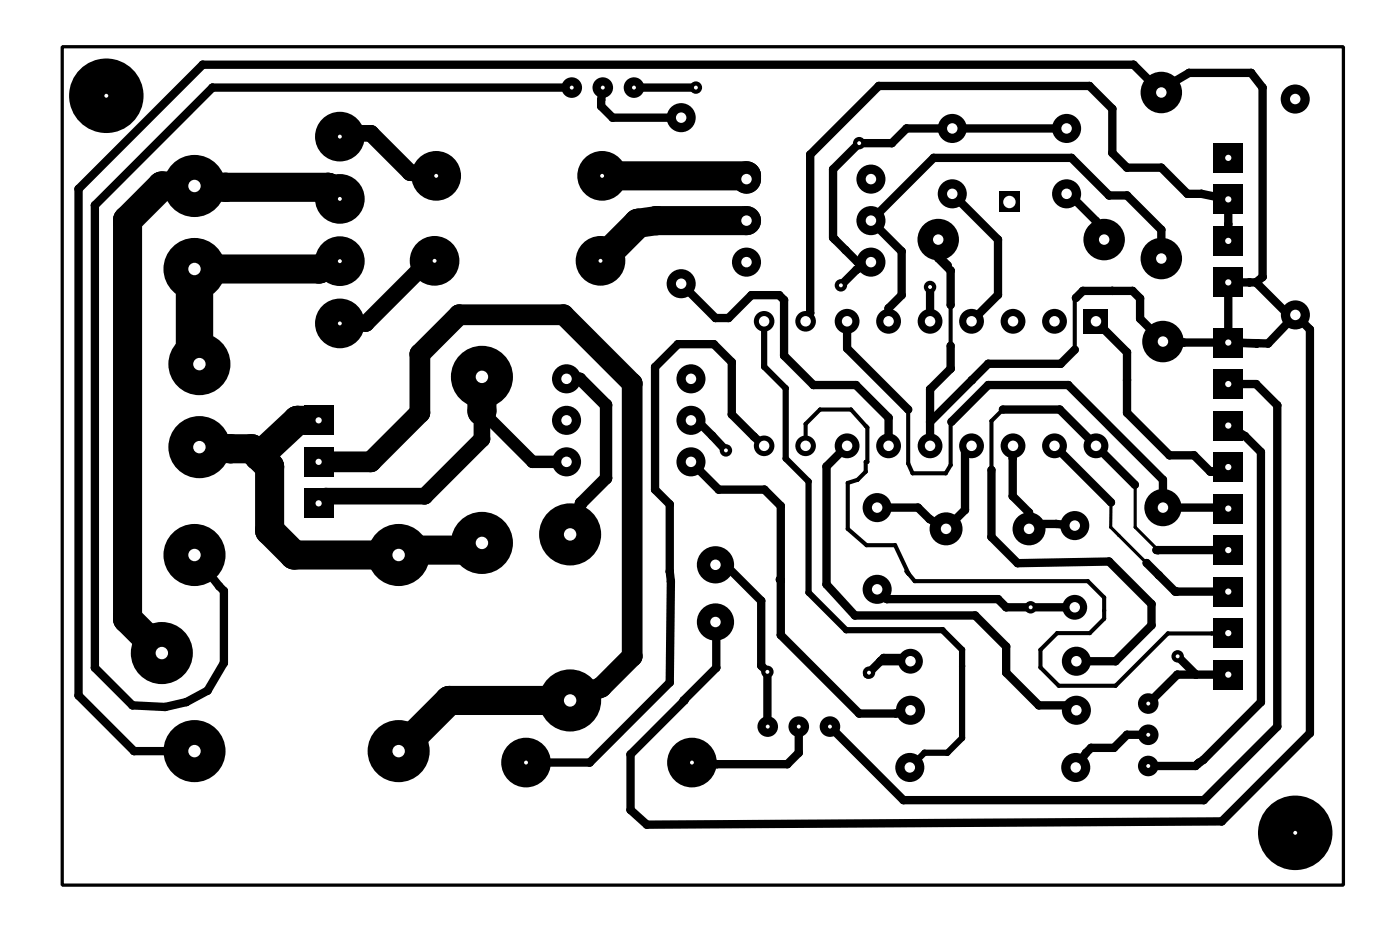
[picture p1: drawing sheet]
<svg xmlns="http://www.w3.org/2000/svg" width="86mm" height="57mm" viewBox="0 0 86 57" stroke-linecap="round" stroke-linejoin="round" font-family="sans-serif">
<path d="M11.9 16.5v5.5l.3 .3" fill="none" stroke="#000" stroke-width="2.3"/>
<g fill="#000">
<circle cx="4.8" cy="11.6" r=".25"/>
<circle cx="5.8" cy="12.6" r=".25"/>
<circle cx="7.8" cy="13.5" r=".89"/>
<circle cx="9.9" cy="11.4" r=".89"/>
<circle cx="12.4" cy="4" r=".25"/>
<circle cx="13" cy="5.4" r=".25"/>
<circle cx="13.8" cy="11.5" r=".89"/>
<circle cx="19.5" cy="16.5" r=".89"/>
<circle cx="20.1" cy="11.5" r=".89"/>
<circle cx="20.8" cy="8.2" r=".51"/>
<circle cx="22.4" cy="19.8" r=".51"/>
<circle cx="22.7" cy="8.2" r=".51"/>
<circle cx="25.1" cy="10.6" r=".51"/>
<circle cx="26.2" cy="16" r=".51"/>
<circle cx="28.1" cy="19.3" r=".63"/>
<circle cx="34.5" cy="19.3" r=".63"/>
<circle cx="36.8" cy="6.5" r=".25"/>
<circle cx="36.8" cy="6.1" r=".25"/>
<circle cx="37.5" cy="7.2" r=".25"/>
<circle cx="39.1" cy="13.7" r=".89"/>
<circle cx="40.2" cy="13.5" r=".89"/>
<circle cx="43.8" cy="19.5" r=".25"/>
<circle cx="44.6" cy="19.5" r=".25"/>
<circle cx="45.7" cy="10.8" r=".89"/>
<circle cx="46" cy="18.1" r=".25"/>
<circle cx="47.7" cy="18.1" r=".25"/>
<circle cx="48" cy="18.4" r=".25"/>
<circle cx="49.1" cy="19.8" r=".25"/>
<circle cx="49.4" cy="19.7" r=".12"/>
<circle cx="49.6" cy="9.5" r=".25"/>
<circle cx="49.6" cy="19.2" r=".25"/>
<circle cx="51" cy="14.5" r=".25"/>
<circle cx="51" cy="10.4" r=".25"/>
<circle cx="51.1" cy="14.6" r=".25"/>
<circle cx="51.8" cy="15.3" r=".25"/>
<circle cx="52.4" cy="16.5" r=".25"/>
<circle cx="52.5" cy="16" r=".25"/>
<circle cx="53.8" cy="5.3" r=".25"/>
<circle cx="54.4" cy="18.9" r=".25"/>
<circle cx="54.6" cy="8.8" r=".25"/>
<circle cx="55.2" cy="18.1" r=".25"/>
<circle cx="55.2" cy="15.4" r=".25"/>
<circle cx="55.5" cy="7.9" r=".25"/>
<circle cx="57.2" cy="9.7" r=".25"/>
<circle cx="57.4" cy="15.8" r=".25"/>
<circle cx="57.4" cy="15.6" r=".25"/>
<circle cx="57.4" cy="15.7" r=".25"/>
<circle cx="58" cy="16.2" r=".12"/>
<circle cx="58" cy="16.2" r=".25"/>
<circle cx="58.2" cy="18.7" r=".12"/>
<circle cx="58.2" cy="16.4" r=".12"/>
<circle cx="58.2" cy="16.6" r=".12"/>
<circle cx="58.2" cy="18.7" r=".25"/>
<circle cx="58.2" cy="16.6" r=".25"/>
<circle cx="59.6" cy="19.6" r=".25"/>
<circle cx="59.6" cy="19.7" r=".25"/>
<circle cx="59.6" cy="19.5" r=".25"/>
<circle cx="61.1" cy="14.7" r=".25"/>
<circle cx="61.1" cy="18" r=".25"/>
<circle cx="65.4" cy="7.9" r=".25"/>
<circle cx="65.4" cy="11.9" r=".25"/>
<circle cx="65.6" cy="9.7" r=".25"/>
<circle cx="65.8" cy="18.3" r=".12"/>
<circle cx="65.9" cy="18.2" r=".12"/>
<circle cx="65.9" cy="18.2" r=".25"/>
<circle cx="66.3" cy="17.8" r=".25"/>
<circle cx="66.7" cy="5.3" r=".25"/>
<circle cx="67.1" cy="14.7" r=".25"/>
<circle cx="67.1" cy="13.5" r=".25"/>
<circle cx="67.9" cy="12" r=".25"/>
<circle cx="68.1" cy="6.7" r=".25"/>
<circle cx="68.1" cy="9.4" r=".25"/>
<circle cx="68.1" cy="17.8" r=".25"/>
<circle cx="69" cy="12" r=".25"/>
<circle cx="69" cy="10.3" r=".25"/>
<circle cx="69.3" cy="17.8" r=".25"/>
<circle cx="69.4" cy="4" r=".25"/>
<circle cx="69.8" cy="19.5" r=".25"/>
<circle cx="69.8" cy="18.3" r=".25"/>
<circle cx="71.1" cy="5.5" r=".25"/>
<circle cx="71.1" cy="14.1" r=".25"/>
<circle cx="71.1" cy="10.3" r=".25"/>
<circle cx="72.7" cy="11.9" r=".25"/>
<circle cx="72.8" cy="4.5" r=".25"/>
<circle cx="73.6" cy="11.9" r=".25"/>
<circle cx="75.2" cy="13.7" r=".25"/>
<circle cx="76.5" cy="17.3" r=".25"/>
<circle cx="76.6" cy="4.5" r=".25"/>
<circle cx="76.9" cy="17.3" r=".25"/>
<circle cx="77.3" cy="5.4" r=".25"/>
<circle cx="77.3" cy="16.9" r=".25"/>
<circle cx="78.8" cy="19.2" r=".25"/>
<circle cx="79.2" cy="5.9" r=".25"/>
<circle cx="7.8" cy="37.9" r=".89"/>
<circle cx="11.9" cy="22" r="1.14"/>
<circle cx="13.4" cy="35.9" r=".25"/>
<circle cx="13.7" cy="36.2" r=".25"/>
<circle cx="14.1" cy="27.5" r=".89"/>
<circle cx="15.4" cy="27.5" r=".89"/>
<circle cx="15.9" cy="27.9" r=".89"/>
<circle cx="16.5" cy="32.5" r=".89"/>
<circle cx="16.5" cy="28.6" r=".89"/>
<circle cx="18" cy="34" r=".89"/>
<circle cx="18.2" cy="25.7" r=".89"/>
<circle cx="19.9" cy="30.4" r=".51"/>
<circle cx="22.7" cy="28.3" r=".63"/>
<circle cx="25.2" cy="33.7" r=".89"/>
<circle cx="25.7" cy="21.7" r=".63"/>
<circle cx="25.7" cy="25.3" r=".63"/>
<circle cx="26" cy="30.4" r=".51"/>
<circle cx="29.5" cy="25.2" r=".89"/>
<circle cx="29.5" cy="33.7" r=".89"/>
<circle cx="29.5" cy="26.9" r=".51"/>
<circle cx="29.5" cy="25.2" r=".51"/>
<circle cx="29.5" cy="25.2" r=".38"/>
<circle cx="32.6" cy="28.3" r=".38"/>
<circle cx="35.5" cy="23.2" r=".38"/>
<circle cx="35.6" cy="30.8" r=".38"/>
<circle cx="37.1" cy="29.3" r=".38"/>
<circle cx="37.1" cy="24.8" r=".38"/>
<circle cx="38.7" cy="23.5" r=".63"/>
<circle cx="40.1" cy="22.5" r=".25"/>
<circle cx="40.1" cy="30" r=".25"/>
<circle cx="41" cy="35" r=".25"/>
<circle cx="41" cy="30.9" r=".25"/>
<circle cx="41.1" cy="35.6" r=".25"/>
<circle cx="41.5" cy="21.1" r=".25"/>
<circle cx="42.7" cy="25.7" r=".25"/>
<circle cx="43.6" cy="26.7" r=".25"/>
<circle cx="43.7" cy="21.1" r=".25"/>
<circle cx="43.9" cy="38.7" r=".25"/>
<circle cx="44" cy="30" r=".25"/>
<circle cx="44.4" cy="34.6" r=".25"/>
<circle cx="44.8" cy="22.2" r=".25"/>
<circle cx="44.8" cy="25.4" r=".25"/>
<circle cx="46.2" cy="26.7" r=".25"/>
<circle cx="46.6" cy="36.8" r=".25"/>
<circle cx="46.8" cy="22.4" r=".19"/>
<circle cx="46.8" cy="30" r=".25"/>
<circle cx="47.7" cy="35.5" r=".25"/>
<circle cx="47.8" cy="38.9" r=".25"/>
<circle cx="47.8" cy="31" r=".25"/>
<circle cx="47.8" cy="35.5" r=".25"/>
<circle cx="48" cy="21.8" r=".25"/>
<circle cx="48.1" cy="23.8" r=".19"/>
<circle cx="48.1" cy="28.1" r=".19"/>
<circle cx="49.3" cy="25.9" r=".12"/>
<circle cx="49.5" cy="29.5" r=".19"/>
<circle cx="49.5" cy="36.3" r=".19"/>
<circle cx="49.8" cy="23.6" r=".25"/>
<circle cx="50.2" cy="25.1" r=".12"/>
<circle cx="50.6" cy="35.8" r=".25"/>
<circle cx="50.6" cy="28.5" r=".25"/>
<circle cx="51.8" cy="38.6" r=".19"/>
<circle cx="51.9" cy="21.3" r=".25"/>
<circle cx="51.9" cy="29.5" r=".12"/>
<circle cx="51.9" cy="32.4" r=".12"/>
<circle cx="52.1" cy="25.1" r=".12"/>
<circle cx="52.3" cy="37.7" r=".25"/>
<circle cx="52.4" cy="23.6" r=".25"/>
<circle cx="52.5" cy="29.4" r=".12"/>
<circle cx="53" cy="28.9" r=".12"/>
<circle cx="53" cy="28.3" r=".12"/>
<circle cx="53" cy="26.1" r=".12"/>
<circle cx="53.1" cy="33.4" r=".12"/>
<circle cx="53.1" cy="28.3" r=".12"/>
<circle cx="53.1" cy="26.2" r=".12"/>
<circle cx="54.3" cy="36.7" r=".25"/>
<circle cx="54.4" cy="25.6" r=".25"/>
<circle cx="54.8" cy="33.4" r=".12"/>
<circle cx="55.5" cy="35" r=".12"/>
<circle cx="55.6" cy="25.1" r=".12"/>
<circle cx="55.6" cy="28.4" r=".12"/>
<circle cx="55.6" cy="25.1" r=".25"/>
<circle cx="55.6" cy="35.1" r=".12"/>
<circle cx="55.9" cy="29" r=".12"/>
<circle cx="56" cy="35.6" r=".12"/>
<circle cx="56.2" cy="31.1" r=".25"/>
<circle cx="56.9" cy="31.8" r=".25"/>
<circle cx="56.9" cy="23.8" r=".25"/>
<circle cx="56.9" cy="25.8" r=".25"/>
<circle cx="57.7" cy="38.6" r=".19"/>
<circle cx="57.9" cy="29" r=".12"/>
<circle cx="58.2" cy="25.9" r=".12"/>
<circle cx="58.2" cy="21.2" r=".12"/>
<circle cx="58.2" cy="28.5" r=".12"/>
<circle cx="58.2" cy="21.2" r=".25"/>
<circle cx="58.2" cy="22.6" r=".25"/>
<circle cx="58.3" cy="25.8" r=".12"/>
<circle cx="58.3" cy="25.8" r=".25"/>
<circle cx="58.9" cy="39.8" r=".19"/>
<circle cx="59.1" cy="31.2" r=".25"/>
<circle cx="59.1" cy="27.3" r=".25"/>
<circle cx="59.5" cy="23.3" r=".25"/>
<circle cx="59.7" cy="37.7" r=".25"/>
<circle cx="60.5" cy="22.3" r=".25"/>
<circle cx="60.5" cy="23.6" r=".25"/>
<circle cx="60.7" cy="28.8" r=".12"/>
<circle cx="60.7" cy="25.8" r=".12"/>
<circle cx="60.7" cy="32.9" r=".25"/>
<circle cx="60.7" cy="28.8" r=".25"/>
<circle cx="61.1" cy="36.7" r=".25"/>
<circle cx="61.4" cy="25.1" r=".12"/>
<circle cx="61.4" cy="25.1" r=".25"/>
<circle cx="61.6" cy="39.6" r=".25"/>
<circle cx="61.6" cy="37.2" r=".25"/>
<circle cx="62" cy="30.4" r=".25"/>
<circle cx="62" cy="28" r=".25"/>
<circle cx="62.3" cy="34.5" r=".25"/>
<circle cx="63" cy="31.8" r=".25"/>
<circle cx="63" cy="31.4" r=".25"/>
<circle cx="63" cy="32.1" r=".25"/>
<circle cx="63.7" cy="39.8" r=".12"/>
<circle cx="64.7" cy="32.1" r=".25"/>
<circle cx="64.7" cy="38.7" r=".12"/>
<circle cx="64.9" cy="25.1" r=".25"/>
<circle cx="64.9" cy="22.3" r=".25"/>
<circle cx="65.4" cy="23.6" r=".25"/>
<circle cx="65.8" cy="21.4" r=".12"/>
<circle cx="65.8" cy="21.4" r=".25"/>
<circle cx="66.6" cy="35.6" r=".12"/>
<circle cx="66.7" cy="38.7" r=".12"/>
<circle cx="67.6" cy="37.9" r=".12"/>
<circle cx="67.6" cy="37.4" r=".12"/>
<circle cx="67.6" cy="36.6" r=".12"/>
<circle cx="67.9" cy="34.4" r=".25"/>
<circle cx="68" cy="32.3" r=".09"/>
<circle cx="68" cy="30.7" r=".09"/>
<circle cx="68" cy="30.7" r=".25"/>
<circle cx="68.5" cy="32.8" r=".09"/>
<circle cx="69" cy="21.6" r=".25"/>
<circle cx="69" cy="23.3" r=".25"/>
<circle cx="69" cy="25.3" r=".25"/>
<circle cx="69.5" cy="29.7" r=".09"/>
<circle cx="69.5" cy="29.7" r=".25"/>
<circle cx="69.5" cy="32.3" r=".09"/>
<circle cx="70.2" cy="34.4" r=".25"/>
<circle cx="70.5" cy="38.3" r=".25"/>
<circle cx="70.5" cy="37" r=".25"/>
<circle cx="70.8" cy="33.7" r=".25"/>
<circle cx="70.9" cy="33.7" r=".09"/>
<circle cx="70.9" cy="33.7" r=".25"/>
<circle cx="71" cy="35.2" r=".09"/>
<circle cx="71" cy="35.2" r=".25"/>
<circle cx="71" cy="33.8" r=".09"/>
<circle cx="71.2" cy="29.4" r=".25"/>
<circle cx="71.5" cy="38.8" r=".12"/>
<circle cx="71.6" cy="27.9" r=".25"/>
<circle cx="72" cy="36.2" r=".25"/>
<circle cx="72" cy="36.2" r=".09"/>
<circle cx="72.5" cy="21" r=".25"/>
<circle cx="73.1" cy="27.9" r=".25"/>
<circle cx="74.1" cy="28.9" r=".25"/>
<circle cx="74.2" cy="38.8" r=".12"/>
<circle cx="74.2" cy="33.8" r=".09"/>
<circle cx="74.2" cy="28.9" r=".25"/>
<circle cx="75.2" cy="31.1" r=".25"/>
<circle cx="75.3" cy="21" r=".25"/>
<circle cx="76.2" cy="26.7" r=".25"/>
<circle cx="76.9" cy="23.5" r=".25"/>
<circle cx="76.9" cy="21" r=".25"/>
<circle cx="77.2" cy="27.7" r=".25"/>
<circle cx="77.6" cy="21" r=".25"/>
<circle cx="78.2" cy="24.8" r=".25"/>
<circle cx="80.2" cy="20.2" r=".25"/>
<circle cx="4.8" cy="42.6" r=".25"/>
<circle cx="5.8" cy="40.9" r=".25"/>
<circle cx="8.1" cy="43.2" r=".25"/>
<circle cx="8.2" cy="46" r=".25"/>
<circle cx="10.1" cy="43.3" r=".25"/>
<circle cx="11.4" cy="43" r=".25"/>
<circle cx="12.7" cy="42.3" r=".25"/>
<circle cx="13.7" cy="40.6" r=".25"/>
<circle cx="27.5" cy="42.9" r=".89"/>
<circle cx="36.1" cy="46.7" r=".25"/>
<circle cx="36.8" cy="42.1" r=".63"/>
<circle cx="38.6" cy="49.6" r=".25"/>
<circle cx="38.6" cy="46.2" r=".25"/>
<circle cx="38.7" cy="40.2" r=".63"/>
<circle cx="39.6" cy="50.5" r=".25"/>
<circle cx="41" cy="41.8" r=".25"/>
<circle cx="41.9" cy="42.9" r=".25"/>
<circle cx="43.9" cy="40.9" r=".25"/>
<circle cx="43.9" cy="46.8" r=".25"/>
<circle cx="46.6" cy="40.7" r=".25"/>
<circle cx="47" cy="44.5" r=".25"/>
<circle cx="48.2" cy="46.8" r=".25"/>
<circle cx="48.9" cy="46.1" r=".25"/>
<circle cx="52.6" cy="43.7" r=".25"/>
<circle cx="53.1" cy="41.3" r=".25"/>
<circle cx="53.2" cy="41.2" r=".38"/>
<circle cx="53.9" cy="40.5" r=".25"/>
<circle cx="54.1" cy="40.3" r=".25"/>
<circle cx="54.9" cy="43.7" r=".25"/>
<circle cx="55.3" cy="49" r=".25"/>
<circle cx="55.7" cy="40.3" r=".25"/>
<circle cx="56.6" cy="46.1" r=".19"/>
<circle cx="58" cy="46.1" r=".19"/>
<circle cx="58.9" cy="45.2" r=".19"/>
<circle cx="58.9" cy="40.8" r=".19"/>
<circle cx="61.6" cy="41.2" r=".25"/>
<circle cx="63.6" cy="43.2" r=".25"/>
<circle cx="63.7" cy="40.8" r=".12"/>
<circle cx="64.8" cy="42" r=".12"/>
<circle cx="65.9" cy="43.2" r=".25"/>
<circle cx="66.5" cy="46.1" r=".25"/>
<circle cx="66.8" cy="45.8" r=".25"/>
<circle cx="68.2" cy="45.8" r=".25"/>
<circle cx="68.3" cy="42" r=".12"/>
<circle cx="68.3" cy="40.5" r=".25"/>
<circle cx="69" cy="45" r=".25"/>
<circle cx="72.1" cy="41.3" r=".25"/>
<circle cx="73.2" cy="46.9" r=".25"/>
<circle cx="73.2" cy="41.3" r=".25"/>
<circle cx="73.3" cy="46.8" r=".25"/>
<circle cx="73.4" cy="46.7" r=".25"/>
<circle cx="73.7" cy="46.5" r=".25"/>
<circle cx="73.7" cy="49" r=".25"/>
<circle cx="74.8" cy="50.3" r=".25"/>
<circle cx="77.2" cy="43" r=".25"/>
<circle cx="78.2" cy="44.5" r=".25"/>
<circle cx="80.2" cy="44.9" r=".25"/>
</g>
<path d="M20.8 12.2l-.7-.7-10.2-.1-2.1 2.1v24.4l2.1 2.1M20.8 16l-1.3 .5h-7.6M36.9 10.8h8.8v.2M45.7 13.5h-5.5l-1.1 .2-2.3 2.3M12.2 27.4l3.2 .1 1.1 1.1v3.9l1.5 1.5h6.4l.8-.3h4.3v-.5M19.5 25.7h-1.3l-2.3 2.2M29.5 23.1v2.1M34.9 42.9h-7.4l-3.1 3.1" fill="none" stroke="#000" stroke-width="1.8"/>
<g fill="none" stroke="#000" stroke-width=".51">
<path d="M35 5.4h-22l-7.2 7.2v28.3l2.3 2.3 2 .1 1.3-.3 1.3-.7 1-1.7v-4.4l-1.8-2.2M36.9 5.4l-.1 1.1 .7 .7h4.2M38.8 5.4h3.8M41.7 17.4l2.1 2.1h.8l1.4-1.4h1.7l.3 .3v3.4l1.8 1.8h2.6l2 2v1.7M51.9 19.7v1.6l3.7 3.8M56.9 17.6v2.1M57.4 15.7l.6 .5M57.4 14.7v1.1l.8 .8v2.1M58.3 11.9l2.8 2.8v3.3l-1.6 1.7h.1v-.2M65.3 11.9h.1l1.7 1.6v1.2h.5M65.4 7.9h-9.9l-.9 .9h-2l-1.6 1.6v4.1l1.5 1.5h.8l-.9 .5-.9 1M65.9 18.2l.4-.4h3l.5 .5v1.2l1.4 1.4 5.7 .1"/>
<path d="M67.1 19.7l1.9 1.9v3.7l2.6 2.6h1.5l1 1 1.1-.3M71.1 15.8v-1.7l-2.1-2.1h-1.1l-2.3-2.3h-8.4l-3.9 3.8 1.9 1.9v2.7l-.8 .8v.8M75.2 14.7v-2.5l-1.6-.3h-.9l-1.6-1.6h-2.1l-.9-.9v-2.7l-1.4-1.4h-12.9l-4.2 4.2v9.7l-.3 .5-.2 .1M76.9 17.3h-1.7v3.7M76.9 17.3l.4-.4v-11.5l-.7-.9h-3.8l-1.7 1v.2l-1.7-1.7h-57l-7.6 7.6v31l3.4 3.4h3.7M76.9 17.3l1.9 1.9 .5 .1M79.2 5.9l.1 .2M79.3 19.3l.9 .9v24.7l-5.4 5.4-35.2 .2-1-.9v-3.4l5.3-5.3-.1-2.8M79.3 19.3l-1.7 1.7h-.7M42.3 28.3l1.7 1.7h2.8l1 1v7.9l4.8 4.8h2.3l.8-.2M42.3 25.7h.4l1.7 1.9M43.8 34.6h.6l2.2 2.2v3.9l.4 .4v3.4"/>
<path d="M46.8 27.3l-2-1.9v-3.2l-1.1-1.1h-2.2l-1.4 1.4v7.5l.9 .9v4.1l.1 .6-.1 6.2-4.9 4.9h-3.9M47.7 35.5h.1M51.9 27.3l-1.3 1.2v7.3l1.7 1.9h7.4l1.9 1.9v1.6l2 2h2.3v.3M53.7 36.1l.6 .6h6.8l.5 .5h4.2M58.2 21.2v1.4l-1.3 1.2v3.5M58.3 25.8l2.2-2.2h4.9l5.8 5.8v1.7h4M59.5 27.3h-.4v3.9l-1.2 1.2-1-.6-.7-.7h-2.5M60.7 28.8v4.1l1.6 1.6 5.6-.1 2.6 2.6v1.3l-2.2 2.2h-2.4M61.4 25.1h3.5l4.6 4.6M62 27.3v3.1l1 1v1M63 32.1l2.8 .1M64.6 27.3l3.4 3.4"/>
<path d="M65.8 21.4l-.9 .9h-4.4l-3.6 3.5M70.2 34.4l1.8 1.8h3.2M70.8 33.7h4.4M75.2 26l1 .7 1 1v15.3l-3.5 3.5-.4 .3M75.2 23.5h1.7l1.3 1.3v19.7l-4.5 4.5h-18.4l-4.5-4.5M75.3 21h1.6M48.9 44.5v1.6l-.7 .7h-4.3l-1.5-.1M53.9 40.5h1.8M55.7 40.3h-1.6l-1 1M70.3 45h-1.3l-.8 .8h-1.4l-.9 1.2M72.1 40.2l1.1 1.1M73.4 46.7l-.2 .2h-2.9"/>
<path d="M75.2 41.3h-3.1l-1.8 1.7"/>
</g>
<path d="M68 30.7v1.6l4 3.9M69.5 29.7v2.6l1.5 1.5h3.2l1-.1" fill="none" stroke="#000" stroke-width=".19"/>
<path d="M49.3 19.7h.1M58 16.2l.2 .2v.2M58.2 18.7v2.5M65.9 18.2l-.1 .1v3.1M49.3 27.3v-1.4l.9-.8h1.9l1 1.1v2.1h-.1v.6l-.5 .5-.6 .1v2.9l1.2 1h1.7l.8 1.7-.1-.1 .5 .6h10.6l1 1v1.3l-.9 .8h-2l-1 1.1v1l1.1 1.2h3.5l3.2-3.2 3.7-.1M55.6 25.1v3.3l.3 .6h2l.3-.5 .1-2.7M61.4 25.1l-.7 .7v3" fill="none" stroke="#000" stroke-width=".25"/>
<path d="M29.5 25.2l3.1 3.1h2.1M34.7 23.2h.8l1.6 1.6v4.5l-1.5 1.5-.7 1.9" fill="none" stroke="#000" stroke-width=".76"/>
<path d="M20.8 8.4v-.2h1.9l2.4 2.4 1.6 .2M26.6 16h-.4l-3.8 3.8h-1.6M29.5 25.2v1.7l-3.5 3.5h-6.1l-.4 .4" fill="none" stroke="#000" stroke-width="1"/>
<path d="M46.8 19.7v2.7l1.3 1.4v4.3l1.4 1.4v6.8l2.3 2.3h5.9l1.2 1.2v5.4l-.9 .9h-1.4l-.9 .9" fill="none" stroke="#000" stroke-width=".38"/>
<path d="M19.5 28.3h3.2l3-3v-3.6l2.4-2.4h6.4l4.2 4.2v16.7l-1.9 1.8-1.9 .9" fill="none" stroke="#000" stroke-width="1.3"/>
<g fill="#000">
<circle cx="75.3" cy="21" r=".25"/>
<circle cx="76.9" cy="21" r=".25"/>
</g>
<circle cx="53.2" cy="41.2" r=".12" fill="#fff"/>
<circle cx="63.1" cy="37.2" r=".38" fill="#000"/>
<circle cx="63.1" cy="37.2" r=".12" fill="#fff"/>
<circle cx="42.6" cy="5.4" r=".38" fill="#000"/>
<circle cx="42.6" cy="5.4" r=".12" fill="#fff"/>
<circle cx="56.9" cy="17.6" r=".38" fill="#000"/>
<circle cx="56.9" cy="17.6" r=".12" fill="#fff"/>
<circle cx="52.6" cy="8.8" r=".38" fill="#000"/>
<circle cx="52.6" cy="8.8" r=".12" fill="#fff"/>
<circle cx="47" cy="41.1" r=".38" fill="#000"/>
<circle cx="47" cy="41.1" r=".12" fill="#fff"/>
<circle cx="51.5" cy="17.5" r=".38" fill="#000"/>
<circle cx="51.5" cy="17.5" r=".12" fill="#fff"/>
<circle cx="44.4" cy="27.6" r=".38" fill="#000"/>
<circle cx="44.4" cy="27.6" r=".12" fill="#fff"/>
<circle cx="72.1" cy="40.2" r=".38" fill="#000"/>
<circle cx="72.1" cy="40.2" r=".12" fill="#fff"/>
<circle cx="11.9" cy="11.4" r="1.9" fill="#000"/>
<circle cx="11.9" cy="11.4" r=".38" fill="#fff"/>
<circle cx="11.9" cy="16.5" r="1.9" fill="#000"/>
<circle cx="11.9" cy="16.5" r=".38" fill="#fff"/>
<circle cx="12.2" cy="22.3" r="1.9" fill="#000"/>
<circle cx="12.2" cy="22.3" r=".38" fill="#fff"/>
<circle cx="12.2" cy="27.4" r="1.9" fill="#000"/>
<circle cx="12.2" cy="27.4" r=".38" fill="#fff"/>
<circle cx="9.9" cy="40" r="1.9" fill="#000"/>
<circle cx="9.9" cy="40" r=".38" fill="#fff"/>
<circle cx="11.9" cy="34" r="1.9" fill="#000"/>
<circle cx="11.9" cy="34" r=".38" fill="#fff"/>
<circle cx="11.9" cy="46" r="1.9" fill="#000"/>
<circle cx="11.9" cy="46" r=".38" fill="#fff"/>
<circle cx="24.4" cy="46" r="1.9" fill="#000"/>
<circle cx="24.4" cy="46" r=".38" fill="#fff"/>
<circle cx="24.4" cy="34" r="1.9" fill="#000"/>
<circle cx="24.4" cy="34" r=".38" fill="#fff"/>
<circle cx="36.8" cy="16" r="1.52" fill="#000"/>
<circle cx="36.8" cy="16" r=".12" fill="#fff"/>
<circle cx="26.6" cy="16" r="1.52" fill="#000"/>
<circle cx="26.6" cy="16" r=".12" fill="#fff"/>
<circle cx="36.9" cy="10.8" r="1.52" fill="#000"/>
<circle cx="36.9" cy="10.8" r=".12" fill="#fff"/>
<circle cx="26.7" cy="10.8" r="1.52" fill="#000"/>
<circle cx="26.7" cy="10.8" r=".12" fill="#fff"/>
<circle cx="45.7" cy="11" r=".89" fill="#000"/>
<circle cx="45.7" cy="11" r=".32" fill="#fff"/>
<circle cx="45.7" cy="13.5" r=".89" fill="#000"/>
<circle cx="45.7" cy="13.5" r=".32" fill="#fff"/>
<circle cx="45.7" cy="16" r=".89" fill="#000"/>
<circle cx="45.7" cy="16" r=".32" fill="#fff"/>
<circle cx="53.3" cy="16" r=".89" fill="#000"/>
<circle cx="53.3" cy="16" r=".32" fill="#fff"/>
<circle cx="53.3" cy="13.5" r=".89" fill="#000"/>
<circle cx="53.3" cy="13.5" r=".32" fill="#fff"/>
<circle cx="53.3" cy="11" r=".89" fill="#000"/>
<circle cx="53.3" cy="11" r=".32" fill="#fff"/>
<path d="M18.6 24.8h1.8v1.8h-1.8z" fill="#000"/>
<circle cx="19.5" cy="25.7" r=".19" fill="#fff"/>
<path d="M18.6 27.4h1.8v1.7h-1.8z" fill="#000"/>
<circle cx="19.5" cy="28.3" r=".19" fill="#fff"/>
<path d="M18.6 29.9h1.8v1.8h-1.8z" fill="#000"/>
<circle cx="19.5" cy="30.8" r=".19" fill="#fff"/>
<circle cx="34.9" cy="32.7" r="1.9" fill="#000"/>
<circle cx="34.9" cy="32.7" r=".38" fill="#fff"/>
<circle cx="34.9" cy="42.9" r="1.9" fill="#000"/>
<circle cx="34.9" cy="42.9" r=".38" fill="#fff"/>
<circle cx="29.5" cy="23.1" r="1.9" fill="#000"/>
<circle cx="29.5" cy="23.1" r=".38" fill="#fff"/>
<circle cx="29.5" cy="33.2" r="1.9" fill="#000"/>
<circle cx="29.5" cy="33.2" r=".38" fill="#fff"/>
<circle cx="42.3" cy="28.3" r=".89" fill="#000"/>
<circle cx="42.3" cy="28.3" r=".32" fill="#fff"/>
<circle cx="42.3" cy="25.7" r=".89" fill="#000"/>
<circle cx="42.3" cy="25.7" r=".32" fill="#fff"/>
<circle cx="42.3" cy="23.2" r=".89" fill="#000"/>
<circle cx="42.3" cy="23.2" r=".32" fill="#fff"/>
<circle cx="34.7" cy="23.2" r=".89" fill="#000"/>
<circle cx="34.7" cy="23.2" r=".32" fill="#fff"/>
<circle cx="34.7" cy="25.7" r=".89" fill="#000"/>
<circle cx="34.7" cy="25.7" r=".32" fill="#fff"/>
<circle cx="34.7" cy="28.3" r=".89" fill="#000"/>
<circle cx="34.7" cy="28.3" r=".32" fill="#fff"/>
<path d="M66.3 18.9h1.6v1.5h-1.6z" fill="#000"/>
<circle cx="67.1" cy="19.7" r=".32" fill="#fff"/>
<circle cx="64.6" cy="19.7" r=".76" fill="#000"/>
<circle cx="64.6" cy="19.7" r=".32" fill="#fff"/>
<circle cx="62" cy="19.7" r=".76" fill="#000"/>
<circle cx="62" cy="19.7" r=".32" fill="#fff"/>
<circle cx="59.5" cy="19.7" r=".76" fill="#000"/>
<circle cx="59.5" cy="19.7" r=".32" fill="#fff"/>
<circle cx="56.9" cy="19.7" r=".76" fill="#000"/>
<circle cx="56.9" cy="19.7" r=".32" fill="#fff"/>
<circle cx="54.4" cy="19.7" r=".76" fill="#000"/>
<circle cx="54.4" cy="19.7" r=".32" fill="#fff"/>
<circle cx="51.9" cy="19.7" r=".76" fill="#000"/>
<circle cx="51.9" cy="19.7" r=".32" fill="#fff"/>
<circle cx="49.3" cy="19.7" r=".63" fill="#000"/>
<circle cx="49.3" cy="19.7" r=".32" fill="#fff"/>
<circle cx="46.8" cy="19.7" r=".63" fill="#000"/>
<circle cx="46.8" cy="19.7" r=".32" fill="#fff"/>
<circle cx="46.8" cy="27.3" r=".63" fill="#000"/>
<circle cx="46.8" cy="27.3" r=".32" fill="#fff"/>
<circle cx="49.3" cy="27.3" r=".63" fill="#000"/>
<circle cx="49.3" cy="27.3" r=".32" fill="#fff"/>
<circle cx="51.9" cy="27.3" r=".76" fill="#000"/>
<circle cx="51.9" cy="27.3" r=".32" fill="#fff"/>
<circle cx="54.4" cy="27.3" r=".76" fill="#000"/>
<circle cx="54.4" cy="27.3" r=".32" fill="#fff"/>
<circle cx="56.9" cy="27.3" r=".76" fill="#000"/>
<circle cx="56.9" cy="27.3" r=".32" fill="#fff"/>
<circle cx="59.5" cy="27.3" r=".76" fill="#000"/>
<circle cx="59.5" cy="27.3" r=".32" fill="#fff"/>
<circle cx="62" cy="27.3" r=".76" fill="#000"/>
<circle cx="62" cy="27.3" r=".32" fill="#fff"/>
<circle cx="64.6" cy="27.3" r=".76" fill="#000"/>
<circle cx="64.6" cy="27.3" r=".32" fill="#fff"/>
<circle cx="67.1" cy="27.3" r=".76" fill="#000"/>
<circle cx="67.1" cy="27.3" r=".32" fill="#fff"/>
<circle cx="63" cy="32.4" r="1.01" fill="#000"/>
<circle cx="63" cy="32.4" r=".32" fill="#fff"/>
<circle cx="57.9" cy="32.4" r="1.01" fill="#000"/>
<circle cx="57.9" cy="32.4" r=".32" fill="#fff"/>
<circle cx="65.8" cy="37.2" r=".76" fill="#000"/>
<circle cx="65.8" cy="37.2" r=".32" fill="#fff"/>
<circle cx="65.8" cy="32.2" r=".89" fill="#000"/>
<circle cx="65.8" cy="32.2" r=".32" fill="#fff"/>
<circle cx="53.7" cy="36.1" r=".89" fill="#000"/>
<circle cx="53.7" cy="36.1" r=".32" fill="#fff"/>
<circle cx="53.7" cy="31.1" r=".89" fill="#000"/>
<circle cx="53.7" cy="31.1" r=".32" fill="#fff"/>
<circle cx="67.6" cy="14.7" r="1.27" fill="#000"/>
<circle cx="67.6" cy="14.7" r=".32" fill="#fff"/>
<circle cx="57.4" cy="14.7" r="1.27" fill="#000"/>
<circle cx="57.4" cy="14.7" r=".32" fill="#fff"/>
<circle cx="58.3" cy="7.9" r=".89" fill="#000"/>
<circle cx="58.3" cy="7.9" r=".32" fill="#fff"/>
<circle cx="65.3" cy="7.9" r=".89" fill="#000"/>
<circle cx="65.3" cy="7.9" r=".32" fill="#fff"/>
<circle cx="58.3" cy="11.9" r=".89" fill="#000"/>
<circle cx="58.3" cy="11.9" r=".32" fill="#fff"/>
<circle cx="65.3" cy="11.9" r=".89" fill="#000"/>
<circle cx="65.3" cy="11.9" r=".32" fill="#fff"/>
<path d="M61.2 11.7h1.2v1.3h-1.2z" fill="#000"/>
<circle cx="61.8" cy="12.4" r=".38" fill="#fff"/>
<circle cx="71.1" cy="5.7" r="1.27" fill="#000"/>
<circle cx="71.1" cy="5.7" r=".32" fill="#fff"/>
<circle cx="71.1" cy="15.8" r="1.27" fill="#000"/>
<circle cx="71.1" cy="15.8" r=".32" fill="#fff"/>
<path d="M74.3 8.8h1.8v1.7h-1.8z" fill="#000"/>
<circle cx="75.2" cy="9.7" r=".19" fill="#fff"/>
<path d="M74.3 11.3h1.8v1.8h-1.8z" fill="#000"/>
<circle cx="75.2" cy="12.2" r=".19" fill="#fff"/>
<path d="M74.3 13.8h1.8v1.8h-1.8z" fill="#000"/>
<circle cx="75.2" cy="14.7" r=".19" fill="#fff"/>
<path d="M74.3 16.4h1.8v1.8h-1.8z" fill="#000"/>
<circle cx="75.2" cy="17.3" r=".19" fill="#fff"/>
<path d="M74.3 40.4h1.8v1.8h-1.8z" fill="#000"/>
<circle cx="75.2" cy="41.3" r=".19" fill="#fff"/>
<path d="M74.3 37.8h1.8v1.8h-1.8z" fill="#000"/>
<circle cx="75.2" cy="38.7" r=".19" fill="#fff"/>
<path d="M74.3 35.3h1.8v1.8h-1.8z" fill="#000"/>
<circle cx="75.2" cy="36.2" r=".19" fill="#fff"/>
<path d="M74.3 32.8h1.8v1.7h-1.8z" fill="#000"/>
<circle cx="75.2" cy="33.7" r=".19" fill="#fff"/>
<path d="M74.3 30.2h1.8v1.8h-1.8z" fill="#000"/>
<circle cx="75.2" cy="31.1" r=".19" fill="#fff"/>
<path d="M74.3 27.7h1.8v1.8h-1.8z" fill="#000"/>
<circle cx="75.2" cy="28.6" r=".19" fill="#fff"/>
<path d="M74.3 25.1h1.8v1.8h-1.8z" fill="#000"/>
<circle cx="75.2" cy="26" r=".19" fill="#fff"/>
<path d="M74.3 22.6h1.8v1.8h-1.8z" fill="#000"/>
<circle cx="75.2" cy="23.5" r=".19" fill="#fff"/>
<path d="M74.3 20.1h1.8v1.7h-1.8z" fill="#000"/>
<circle cx="75.2" cy="21" r=".19" fill="#fff"/>
<circle cx="65.9" cy="40.5" r=".89" fill="#000"/>
<circle cx="65.9" cy="40.5" r=".32" fill="#fff"/>
<circle cx="55.7" cy="40.5" r=".76" fill="#000"/>
<circle cx="55.7" cy="40.5" r=".32" fill="#fff"/>
<circle cx="65.9" cy="43.5" r=".89" fill="#000"/>
<circle cx="65.9" cy="43.5" r=".32" fill="#fff"/>
<circle cx="55.7" cy="43.5" r=".89" fill="#000"/>
<circle cx="55.7" cy="43.5" r=".32" fill="#fff"/>
<circle cx="71.2" cy="31.1" r="1.14" fill="#000"/>
<circle cx="71.2" cy="31.1" r=".32" fill="#fff"/>
<circle cx="71.2" cy="20.9" r="1.27" fill="#000"/>
<circle cx="71.2" cy="20.9" r=".32" fill="#fff"/>
<circle cx="70.3" cy="43.1" r=".63" fill="#000"/>
<circle cx="70.3" cy="43" r=".12" fill="#fff"/>
<circle cx="70.3" cy="45" r=".63" fill="#000"/>
<circle cx="70.3" cy="45" r=".12" fill="#fff"/>
<circle cx="70.3" cy="46.9" r=".63" fill="#000"/>
<circle cx="70.3" cy="46.9" r=".12" fill="#fff"/>
<circle cx="47" cy="44.5" r=".63" fill="#000"/>
<circle cx="47" cy="44.5" r=".12" fill="#fff"/>
<circle cx="48.9" cy="44.5" r=".63" fill="#000"/>
<circle cx="48.9" cy="44.5" r=".12" fill="#fff"/>
<circle cx="50.8" cy="44.5" r=".63" fill="#000"/>
<circle cx="50.8" cy="44.5" r=".12" fill="#fff"/>
<circle cx="79.3" cy="51" r="2.28" fill="#000"/>
<circle cx="79.3" cy="51" r=".12" fill="#fff"/>
<circle cx="79.3" cy="6.1" r=".89" fill="#000"/>
<circle cx="79.3" cy="6.1" r=".32" fill="#fff"/>
<circle cx="79.3" cy="19.3" r=".89" fill="#000"/>
<circle cx="79.3" cy="19.3" r=".32" fill="#fff"/>
<circle cx="6.5" cy="5.9" r="2.28" fill="#000"/>
<circle cx="6.5" cy="5.9" r=".12" fill="#fff"/>
<circle cx="38.8" cy="5.4" r=".63" fill="#000"/>
<circle cx="38.8" cy="5.4" r=".12" fill="#fff"/>
<circle cx="36.9" cy="5.4" r=".63" fill="#000"/>
<circle cx="36.9" cy="5.4" r=".12" fill="#fff"/>
<circle cx="35" cy="5.4" r=".63" fill="#000"/>
<circle cx="35" cy="5.4" r=".12" fill="#fff"/>
<circle cx="20.8" cy="8.4" r="1.52" fill="#000"/>
<circle cx="20.8" cy="8.4" r=".12" fill="#fff"/>
<circle cx="20.8" cy="19.8" r="1.52" fill="#000"/>
<circle cx="20.8" cy="19.8" r=".12" fill="#fff"/>
<circle cx="20.8" cy="12.2" r="1.52" fill="#000"/>
<circle cx="20.8" cy="12.2" r=".12" fill="#fff"/>
<circle cx="20.8" cy="16" r="1.52" fill="#000"/>
<circle cx="20.8" cy="16" r=".12" fill="#fff"/>
<circle cx="41.7" cy="17.4" r=".89" fill="#000"/>
<circle cx="41.7" cy="17.4" r=".32" fill="#fff"/>
<circle cx="41.7" cy="7.2" r=".89" fill="#000"/>
<circle cx="41.7" cy="7.2" r=".32" fill="#fff"/>
<circle cx="32.2" cy="46.7" r="1.52" fill="#000"/>
<circle cx="32.2" cy="46.7" r=".12" fill="#fff"/>
<circle cx="42.4" cy="46.7" r="1.52" fill="#000"/>
<circle cx="42.4" cy="46.7" r=".12" fill="#fff"/>
<circle cx="55.7" cy="47" r=".89" fill="#000"/>
<circle cx="55.7" cy="47" r=".32" fill="#fff"/>
<circle cx="65.9" cy="47" r=".89" fill="#000"/>
<circle cx="65.9" cy="47" r=".32" fill="#fff"/>
<circle cx="43.8" cy="38.1" r="1.14" fill="#000"/>
<circle cx="43.8" cy="38.1" r=".32" fill="#fff"/>
<circle cx="43.8" cy="34.6" r="1.14" fill="#000"/>
<circle cx="43.8" cy="34.6" r=".32" fill="#fff"/>
<path d="M3.8 2.9h78.5v51.3h-78.5z" fill="none" stroke="#000" stroke-width=".2"/>
</svg>
